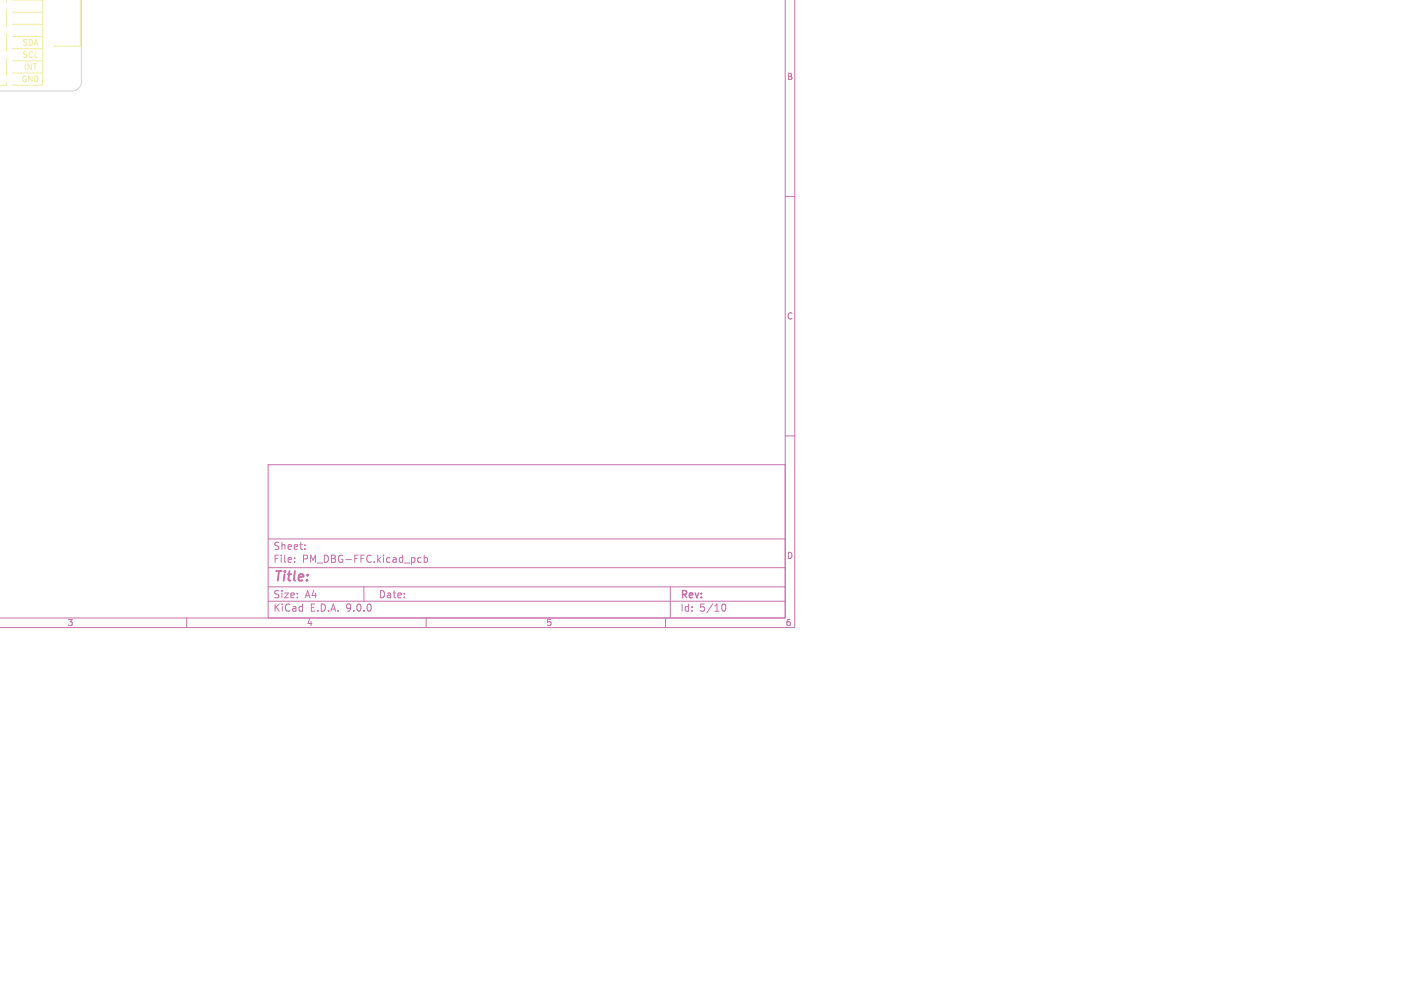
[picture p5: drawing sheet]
<svg xmlns="http://www.w3.org/2000/svg" width="297mm" height="210mm" viewBox="0 0 297 210" stroke-linecap="round" stroke-linejoin="round" font-family="sans-serif">
<defs><g id="words">
<text font-size="2.8" fill="#c872ab" x="57" y="121.9">Title:</text>
<g font-size="2.1" fill="#c872ab">
<text x="57" y="117.7">File:</text>
<text x="57" y="115">Sheet:</text>
<text x="63.1" y="117.7">PM_DBG-FFC.kicad_pcb</text>
<text x="57" y="125.1">Size:</text>
<text x="63.7" y="125.1">A4</text>
<text x="79" y="125.1">Date:</text>
<text x="142" y="125.3">Rev:</text>
<text x="57" y="127.9">KiCad</text>
<text x="64.7" y="127.9">E.D.A.</text>
<text x="72.3" y="127.9">9.0.0</text>
<text x="142" y="127.9">Id:</text>
<text x="146.1" y="127.9">5/10</text>
</g>
<g font-size="1.8" fill="#c872ab">
<text x="164.3" y="16.9">B</text>
<text x="164.3" y="66.9">C</text>
<text x="164.3" y="116.9">D</text>
<text x="14" y="130.9">3</text>
<text x="64" y="130.9">4</text>
<text x="114" y="130.9">5</text>
<text x="164" y="130.9">6</text>
</g>
<g font-size="1.7" fill="#f2eda1">
<text x="4.5" y="9.8">SDA</text>
<text x="4.3" y="17.4">GND</text>
<text x="4.5" y="12.3">SCL</text>
<text x="4.8" y="14.9">INT</text>
</g>
</g></defs>
<g fill="none" stroke="#c872ab" stroke-width=".21">
<path d="M164 0v129h-164.1M166 0v131h-166.1M164 41h2M56 97h108v32h-108zM164 91h2M56 118.5h108M56 112.5h108M61.5 117.3v.1M61.5 116.5v.1M63.7 114.6v.1M63.7 113.8v.1M87.2 117.1l.3 .3 .5-.1"/>
<path d="M88 116.5l-.5-.1-.3 .3M88.6 116.5l.4-.1 .3 .3-.1 .6h-.6M88.6 115.9v1.5M39 129v2M56 125.5h108M56 122.5h108M76 122.5v3M89 129v2M139 129v2M140 122.5v6.5M150.7 126.7l.2-.5 .2-.1a.8 .8 0 0 1 .5 .7 .8 .8 0 0 1-.5 .8l-.2-.1-.2-.5"/>
</g>
<g fill="none" stroke="#f2eda1" stroke-width=".21">
<path d="M1.3 0v.5M8.9 -.1v17.9h-6.4M16.8 -.1v9.7h-5.6M1.3 17.3v.5h-1.4M1.3 2v3.6M1.3 7.1v3.6M1.3 12.2v3.6M2.5 12.7h6.4M2.5 15.2h6.4M2.5 5.1h6.4M2.5 7.6h6.4M2.5 0h6.4"/>
<path d="M2.5 2.5h6.4M2.5 10.2h6.4"/>
</g>
<path d="M17 -.1v17.1a2 2 0 0 1-2 2h-15.1" fill="none" stroke="#d0d2cd" stroke-width=".21"/>
<use href="#words"/>
</svg>
